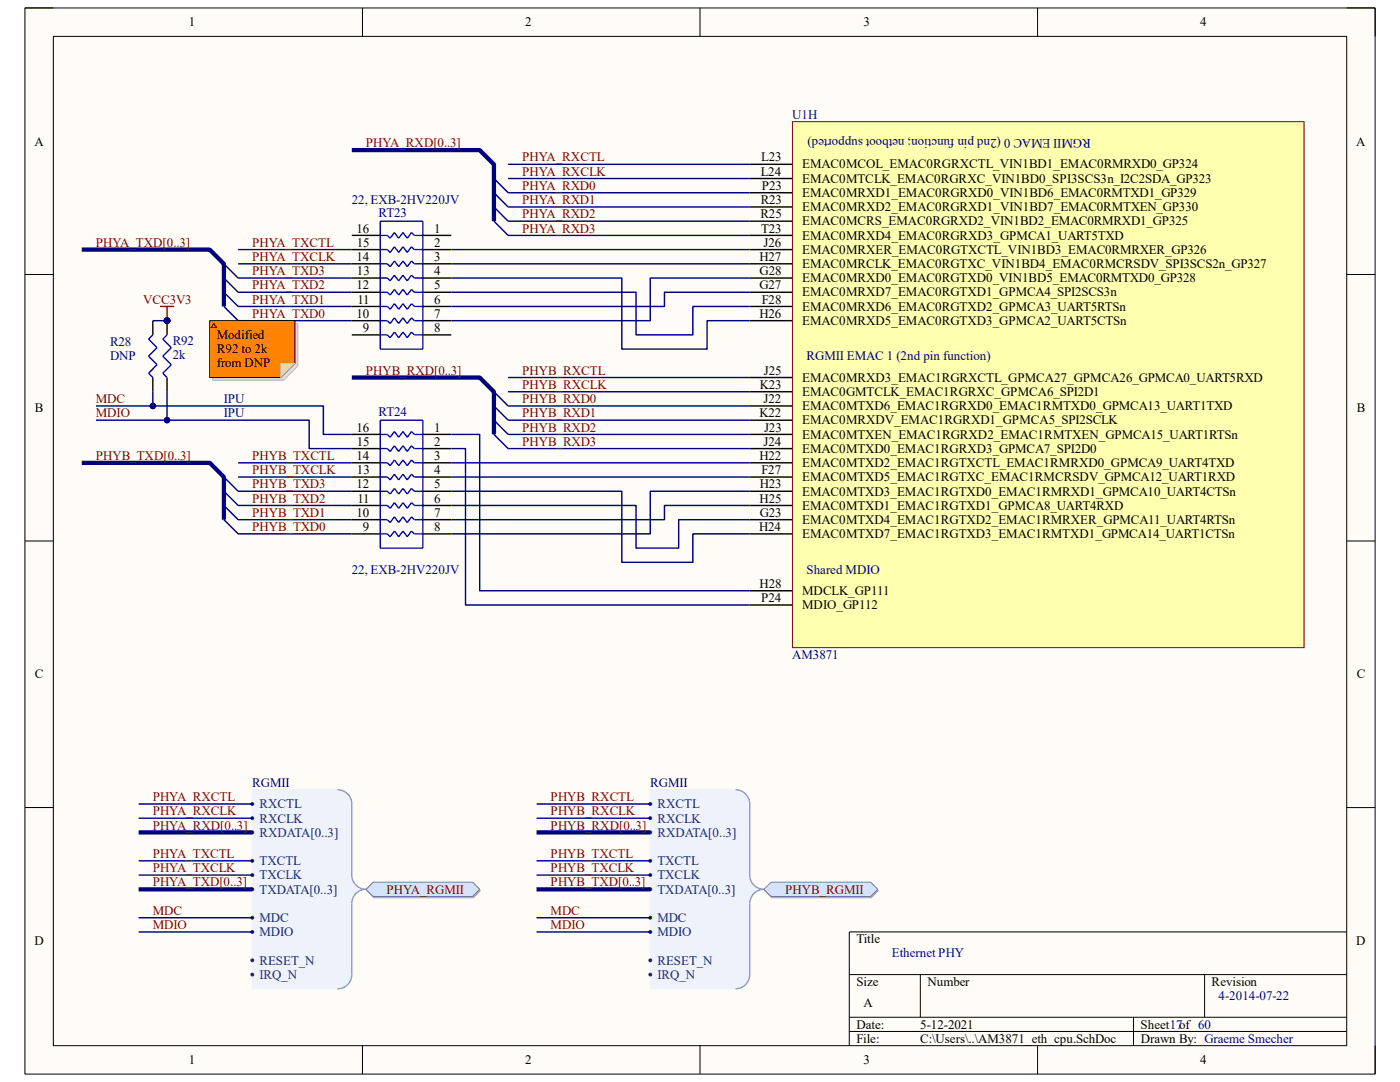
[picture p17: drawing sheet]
<svg xmlns="http://www.w3.org/2000/svg" width="279mm" height="216mm" viewBox="0 0 279 216" stroke-linecap="round" stroke-linejoin="round" font-family="sans-serif">
<defs><g id="words">
<g font-size="2.6">
<text x="37.7" y="5.2">1</text>
<text x="104.8" y="5.2">2</text>
<text x="172.3" y="5.2">3</text>
<text x="239.5" y="5.2">4</text>
<text x="6.9" y="29">A</text>
<text x="270.7" y="29">A</text>
<text x="151.8" y="35.1">L24</text>
<text x="151.9" y="32.2">L23</text>
<text x="160.1" y="33.6">EMAC0MCOL_EMAC0RGRXCTL_VIN1BD1_EMAC0RMRXD0_GP324</text>
<text x="151.8" y="40.7">R23</text>
<text x="152.1" y="37.9">P23</text>
<text x="160.1" y="39.3">EMAC0MRXD1_EMAC0RGRXD0_VIN1BD6_EMAC0RMTXD1_GP329</text>
<text x="160.1" y="36.4">EMAC0MTCLK_EMAC0RGRXC_VIN1BD0_SPI3SCS3n_I2C2SDA_GP323</text>
<text x="71.1" y="46.4">16</text>
<text x="86.7" y="46.4">1</text>
<text x="151.8" y="43.6">R25</text>
<text x="151.9" y="46.4">T23</text>
<text x="160.1" y="45">EMAC0MCRS_EMAC0RGRXD2_VIN1BD2_EMAC0RMRXD1_GP325</text>
<text x="160.1" y="42.1">EMAC0MRXD2_EMAC0RGRXD1_VIN1BD7_EMAC0RMTXEN_GP330</text>
<text x="160.1" y="47.8">EMAC0MRXD4_EMAC0RGRXD3_GPMCA1_UART5TXD</text>
<text x="71.1" y="52.1">14</text>
<text x="71.2" y="49.2">15</text>
<text x="86.7" y="49.2">2</text>
<text x="86.7" y="52.1">3</text>
<text x="151.6" y="52.1">H27</text>
<text x="152.4" y="49.2">J26</text>
<text x="160.1" y="53.5">EMAC0MRCLK_EMAC0RGTXC_VIN1BD4_EMAC0RMCRSDV_SPI3SCS2n_GP327</text>
<text x="160.1" y="50.6">EMAC0MRXER_EMAC0RGTXCTL_VIN1BD3_EMAC0RMRXER_GP326</text>
<text x="71.1" y="57.7">12</text>
<text x="71.2" y="54.9">13</text>
<text x="86.7" y="54.9">4</text>
<text x="86.7" y="57.7">5</text>
<text x="151.6" y="57.7">G27</text>
<text x="151.6" y="54.9">G28</text>
<text x="160.1" y="56.3">EMAC0MRXD0_EMAC0RGTXD0_VIN1BD5_EMAC0RMTXD0_GP328</text>
<text x="160.1" y="59.1">EMAC0MRXD7_EMAC0RGTXD1_GPMCA4_SPI2SCS3n</text>
<text x="71.1" y="63.4">10</text>
<text x="71.3" y="60.6">11</text>
<text x="86.7" y="60.6">6</text>
<text x="86.7" y="63.4">7</text>
<text x="151.6" y="63.4">H26</text>
<text x="152" y="60.6">F28</text>
<text x="160.1" y="64.8">EMAC0MRXD5_EMAC0RGTXD3_GPMCA2_UART5CTSn</text>
<text x="160.1" y="62">EMAC0MRXD6_EMAC0RGTXD2_GPMCA3_UART5RTSn</text>
<text x="43.3" y="67.6">Modified</text>
<text x="43.3" y="70.5">R92 to 2k</text>
<text x="72.4" y="66.3">9</text>
<text x="86.7" y="66.3">8</text>
<text x="43.3" y="73.3">from DNP</text>
<text x="151.6" y="77.6">K23</text>
<text x="152.4" y="74.8">J25</text>
<text x="160.1" y="76.2">EMAC0MRXD3_EMAC1RGRXCTL_GPMCA27_GPMCA26_GPMCA0_UART5RXD</text>
<text x="7" y="82.2">B</text>
<text x="151.6" y="83.3">K22</text>
<text x="152.4" y="80.4">J22</text>
<text x="160.1" y="79">EMAC0GMTCLK_EMAC1RGRXC_GPMCA6_SPI2D1</text>
<text x="160.1" y="81.8">EMAC0MTXD6_EMAC1RGRXD0_EMAC1RMTXD0_GPMCA13_UART1TXD</text>
<text x="270.8" y="82.2">B</text>
<text x="71.1" y="86.1">16</text>
<text x="71.2" y="88.9">15</text>
<text x="86.7" y="86.1">1</text>
<text x="86.7" y="88.9">2</text>
<text x="152.4" y="88.9">J24</text>
<text x="152.5" y="86.1">J23</text>
<text x="160.1" y="84.7">EMAC0MRXDV_EMAC1RGRXD1_GPMCA5_SPI2SCLK</text>
<text x="160.1" y="87.5">EMAC0MTXEN_EMAC1RGRXD2_EMAC1RMTXEN_GPMCA15_UART1RTSn</text>
<text x="71.1" y="91.8">14</text>
<text x="71.2" y="94.6">13</text>
<text x="86.7" y="91.8">3</text>
<text x="86.7" y="94.6">4</text>
<text x="151.6" y="91.8">H22</text>
<text x="152" y="94.6">F27</text>
<text x="160.1" y="90.3">EMAC0MTXD0_EMAC1RGRXD3_GPMCA7_SPI2D0</text>
<text x="160.1" y="93.2">EMAC0MTXD2_EMAC1RGTXCTL_EMAC1RMRXD0_GPMCA9_UART4TXD</text>
<text x="71.1" y="97.5">12</text>
<text x="71.3" y="100.3">11</text>
<text x="86.7" y="97.5">5</text>
<text x="86.7" y="100.3">6</text>
<text x="151.6" y="100.3">H25</text>
<text x="151.6" y="97.5">H23</text>
<text x="160.1" y="98.9">EMAC0MTXD3_EMAC1RGTXD0_EMAC1RMRXD1_GPMCA10_UART4CTSn</text>
<text x="160.1" y="101.7">EMAC0MTXD1_EMAC1RGTXD1_GPMCA8_UART4RXD</text>
<text x="160.1" y="96.1">EMAC0MTXD5_EMAC1RGTXC_EMAC1RMCRSDV_GPMCA12_UART1RXD</text>
<text x="71.1" y="103.1">10</text>
<text x="72.4" y="106">9</text>
<text x="86.7" y="103.1">7</text>
<text x="86.7" y="106">8</text>
<text x="151.5" y="106">H24</text>
<text x="151.6" y="103.1">G23</text>
<text x="160.1" y="104.6">EMAC0MTXD4_EMAC1RGTXD2_EMAC1RMRXER_GPMCA11_UART4RTSn</text>
<text x="160.1" y="107.4">EMAC0MTXD7_EMAC1RGTXD3_EMAC1RMTXD1_GPMCA14_UART1CTSn</text>
<text x="151.6" y="117.3">H28</text>
<text x="160.1" y="118.7">MDCLK_GP111</text>
<text x="151.9" y="120.1">P24</text>
<text x="160.1" y="121.6">MDIO_GP112</text>
<text x="7" y="135.4">C</text>
<text x="270.8" y="135.4">C</text>
<text x="6.9" y="188.6">D</text>
<text x="170.9" y="188.2">Title</text>
<text x="270.7" y="188.6">D</text>
<text x="170.9" y="196.7">Size</text>
<text x="185.1" y="196.7">Number</text>
<text x="241.8" y="196.7">Revision</text>
<text x="172.3" y="201">A</text>
<text x="170.9" y="205.2">Date:</text>
<text x="170.9" y="208.1">File:</text>
<text x="183.6" y="208.1">C:\Users\..\AM3871_eth_cpu.SchDoc</text>
<text x="183.6" y="205.2">5-12-2021</text>
<text x="227.6" y="205.2">Sheet17of 60</text>
<text x="227.6" y="208.1">Drawn By: Graeme Smecher</text>
<text x="37.7" y="212.3">1</text>
<text x="104.8" y="212.3">2</text>
<text x="172.3" y="212.3">3</text>
<text x="239.5" y="212.3">4</text>
</g>
<g font-size="2.6" fill="#000080">
<text x="158.1" y="23.7">U1H</text>
<text x="217.7" y="27.7" transform="rotate(-180 217.7 27.7)">RGMII EMAC 0 (2nd pin function; netboot supported)</text>
<text x="70.2" y="40.7">22, EXB-2HV220JV</text>
<text x="75.6" y="43.3">RT23</text>
<text x="22" y="71.9">DNP</text>
<text x="22" y="69.1">R28</text>
<text x="34.5" y="71.6">2k</text>
<text x="34.5" y="68.8">R92</text>
<text x="161" y="71.9">RGMII EMAC 1 (2nd pin function)</text>
<text x="44.7" y="80.4">IPU</text>
<text x="44.7" y="83.3">IPU</text>
<text x="75.6" y="83">RT24</text>
<text x="70.2" y="114.5">22, EXB-2HV220JV</text>
<text x="161" y="114.5">Shared MDIO</text>
<text x="158.1" y="131.5">AM3871</text>
<text x="50.3" y="157">RGMII</text>
<text x="129.8" y="157">RGMII</text>
<text x="178" y="191.1">Ethernet PHY</text>
<text x="243.2" y="199.6">4-2014-07-22</text>
</g>
<g font-size="2.6" fill="#800000">
<text x="73" y="29.4">PHYA_RXD[0..3]</text>
<text x="104.2" y="32.2">PHYA_RXCTL</text>
<text x="104.2" y="35.1">PHYA_RXCLK</text>
<text x="104.2" y="37.9">PHYA_RXD0</text>
<text x="104.2" y="40.7">PHYA_RXD1</text>
<text x="104.2" y="43.6">PHYA_RXD2</text>
<text x="104.2" y="46.4">PHYA_RXD3</text>
<text x="19.1" y="49.2">PHYA_TXD[0..3]</text>
<text x="50.3" y="49.2">PHYA_TXCTL</text>
<text x="50.3" y="52.1">PHYA_TXCLK</text>
<text x="50.3" y="57.7">PHYA_TXD2</text>
<text x="50.3" y="54.9">PHYA_TXD3</text>
<text x="28.6" y="60.6">VCC3V3</text>
<text x="50.3" y="63.4">PHYA_TXD0</text>
<text x="50.3" y="60.6">PHYA_TXD1</text>
<text x="73" y="74.8">PHYB_RXD[0..3]</text>
<text x="104.2" y="74.8">PHYB_RXCTL</text>
<text x="104.2" y="77.6">PHYB_RXCLK</text>
<text x="19.1" y="80.4">MDC</text>
<text x="19.1" y="83.3">MDIO</text>
<text x="104.2" y="80.4">PHYB_RXD0</text>
<text x="104.2" y="83.3">PHYB_RXD1</text>
<text x="104.2" y="86.1">PHYB_RXD2</text>
<text x="104.2" y="88.9">PHYB_RXD3</text>
<text x="19.1" y="91.8">PHYB_TXD[0..3]</text>
<text x="50.3" y="91.8">PHYB_TXCTL</text>
<text x="50.3" y="94.6">PHYB_TXCLK</text>
<text x="50.3" y="100.3">PHYB_TXD2</text>
<text x="50.3" y="97.5">PHYB_TXD3</text>
<text x="50.3" y="106">PHYB_TXD0</text>
<text x="50.3" y="103.1">PHYB_TXD1</text>
<text x="30.5" y="159.9">PHYA_RXCTL</text>
<text x="109.9" y="159.9">PHYB_RXCTL</text>
<text x="30.5" y="162.7">PHYA_RXCLK</text>
<text x="30.5" y="165.5">PHYA_RXD[0..3]</text>
<text x="109.9" y="162.7">PHYB_RXCLK</text>
<text x="109.9" y="165.5">PHYB_RXD[0..3]</text>
<text x="30.5" y="171.2">PHYA_TXCTL</text>
<text x="109.9" y="171.2">PHYB_TXCTL</text>
<text x="30.5" y="174">PHYA_TXCLK</text>
<text x="30.5" y="176.9">PHYA_TXD[0..3]</text>
<text x="77.1" y="178.3">PHYA_RGMII</text>
<text x="109.9" y="174">PHYB_TXCLK</text>
<text x="109.9" y="176.9">PHYB_TXD[0..3]</text>
<text x="156.7" y="178.3">PHYB_RGMII</text>
<text x="30.5" y="182.5">MDC</text>
<text x="30.5" y="185.4">MDIO</text>
<text x="109.9" y="182.5">MDC</text>
<text x="109.9" y="185.4">MDIO</text>
</g>
<g font-size="2.6" fill="#003a70">
<text x="51.8" y="161.3">RXCTL</text>
<text x="131.2" y="161.3">RXCTL</text>
<text x="51.8" y="164.1">RXCLK</text>
<text x="51.8" y="167">RXDATA[0..3]</text>
<text x="131.2" y="164.1">RXCLK</text>
<text x="131.2" y="167">RXDATA[0..3]</text>
<text x="51.8" y="172.6">TXCTL</text>
<text x="131.2" y="172.6">TXCTL</text>
<text x="51.8" y="175.5">TXCLK</text>
<text x="51.8" y="178.3">TXDATA[0..3]</text>
<text x="131.2" y="175.5">TXCLK</text>
<text x="131.2" y="178.3">TXDATA[0..3]</text>
<text x="51.8" y="184">MDC</text>
<text x="131.2" y="184">MDC</text>
<text x="51.8" y="186.8">MDIO</text>
<text x="131.2" y="186.8">MDIO</text>
<text x="51.8" y="192.5">RESET_N</text>
<text x="51.8" y="195.3">IRQ_N</text>
<text x="131.2" y="192.5">RESET_N</text>
<text x="131.2" y="195.3">IRQ_N</text>
</g>
</g></defs>
<path d="M5 1.6h269.4v212.7h-269.4z" fill-rule="evenodd" fill="#fffcf8"/>
<path d="M5 1.6h269.4v212.7h-269.4z" fill="none" stroke="#000" stroke-width=".2"/>
<path d="M10.6 7.3h258.2v201.4h-258.2z" fill-rule="evenodd" fill="#fffcf8"/>
<g fill="none" stroke="#000" stroke-width=".2">
<path d="M5 1.6h5.6M10.6 7.3h258.2v201.4h-258.2zM72.3 1.6v5.7M139.7 1.6v5.7M207.1 1.6v5.7M268.8 1.6h5.6v5.7M5 54.8h5.6M268.8 54.8h5.6M5 107.9h5.6M268.8 107.9h5.6M5 161.1h5.6M268.8 161.1h5.6"/>
<path d="M169.5 194.5h99.3M183.7 194.5v8.5M240.4 194.5v8.5M268.8 186h-99.3v22.7M72.3 208.7v5.6M139.7 208.7v5.6M169.5 203h99.3M169.5 205.8h99.3M207.1 208.7v5.6M226.2 203v5.7M274.4 208.7v5.6"/>
</g>
<path d="M50.4 157.6h17l1.4 .3 1.1 1.1 .3 1.4v14.9l.7 1.2 1.4 1-1.4 .9-.7 1.2v14.9l-.3 1.4-1.1 1-1.4 .4h-17z" fill-rule="evenodd" fill="#edf2fb"/>
<path d="M50.4 157.6h17l1.4 .3 1.1 1.1 .3 1.4v14.9l.7 1.2 1.4 1-1.4 .9-.7 1.2v14.9l-.3 1.4-1.1 1-1.4 .4h-17z" fill="none" stroke="#edf2fb" stroke-width=".2"/>
<path d="M67.4 157.6a2.84 2.84 0 0 1 2.8 2.8M70.2 160.4v14.2a2.84 2.84 0 0 0 2.8 2.9 2.84 2.84 0 0 0-2.8 2.8v14.2a2.84 2.84 0 0 1-2.8 2.8" fill="none" stroke="#8f9ec9" stroke-width=".29"/>
<circle cx="50.4" cy="160.4" r=".28" fill="#003a70"/>
<circle cx="50.4" cy="160.4" r=".28" fill="none" stroke="#003a70" stroke-width=".2"/>
<circle cx="50.4" cy="174.6" r=".28" fill="#003a70"/>
<circle cx="50.4" cy="174.6" r=".28" fill="none" stroke="#003a70" stroke-width=".2"/>
<circle cx="50.4" cy="177.4" r=".28" fill="#003a70"/>
<circle cx="50.4" cy="177.4" r=".28" fill="none" stroke="#003a70" stroke-width=".2"/>
<circle cx="50.4" cy="171.8" r=".28" fill="#003a70"/>
<circle cx="50.4" cy="171.8" r=".28" fill="none" stroke="#003a70" stroke-width=".2"/>
<circle cx="50.4" cy="163.3" r=".28" fill="#003a70"/>
<circle cx="50.4" cy="163.3" r=".28" fill="none" stroke="#003a70" stroke-width=".2"/>
<circle cx="50.4" cy="166.1" r=".28" fill="#003a70"/>
<circle cx="50.4" cy="166.1" r=".28" fill="none" stroke="#003a70" stroke-width=".2"/>
<circle cx="50.4" cy="186" r=".28" fill="#003a70"/>
<circle cx="50.4" cy="186" r=".28" fill="none" stroke="#003a70" stroke-width=".2"/>
<circle cx="50.4" cy="191.6" r=".28" fill="#003a70"/>
<circle cx="50.4" cy="191.6" r=".28" fill="none" stroke="#003a70" stroke-width=".2"/>
<circle cx="50.4" cy="183.1" r=".28" fill="#003a70"/>
<circle cx="50.4" cy="183.1" r=".28" fill="none" stroke="#003a70" stroke-width=".2"/>
<circle cx="50.4" cy="194.5" r=".28" fill="#003a70"/>
<circle cx="50.4" cy="194.5" r=".28" fill="none" stroke="#003a70" stroke-width=".2"/>
<g fill="none" stroke="#000080" stroke-width=".29">
<path d="M98.6 35.6l2.8 2.9h48.2M98.6 38.5l2.8 2.8h48.2M101.4 32.8h48.2M101.4 35.6h48.2M98.6 41.3l2.8 2.8h48.2M98.6 44.1l2.8 2.9h48.2M98.6 78.2l2.8 2.8h48.2M101.4 75.3h48.2M101.4 78.2h48.2M44.7 95.2l2.8 2.8h22.7M44.7 98l2.8 2.9h22.7M47.5 92.4h22.7"/>
<path d="M47.5 95.2h22.7M98.6 81l2.8 2.8h48.2M98.6 83.8l2.8 2.9h48.2M98.6 86.7l2.8 2.8h48.2M44.7 100.9l2.8 2.8h22.7M44.7 103.7l2.8 2.8h22.7M27.7 160.4h22.7M27.7 163.3h22.7M27.7 171.8h22.7M27.7 174.6h22.7M27.7 183.1h22.7M27.7 186h22.7"/>
</g>
<path d="M44.7 52.6l2.8 2.9h22.7M44.7 55.5l2.8 2.8h22.7M44.7 58.3l2.8 2.9h22.7M47.5 49.8h22.7M47.5 52.6h22.7M44.7 61.2l2.8 2.8h22.7" fill="none" stroke="#000080" stroke-width=".28"/>
<path d="M70.2 30h25.5l2.9 2.8v11.3M16.3 49.8h25.5l2.9 2.8v8.6M70.2 75.3h25.5l2.9 2.9v8.5M16.3 92.4h25.5l2.9 2.8v8.5M27.7 166.1h22.7M27.7 177.5h22.7" fill="none" stroke="#000080" stroke-width=".85" stroke-linecap="butt"/>
<path d="M73.2 177.7l1.4-1.4h19.9l1.4 1.4-1.4 1.4h-19.9z" fill-rule="evenodd" fill="#bac0ca"/>
<path d="M73.2 177.7l1.4-1.4h19.9l1.4 1.4-1.4 1.4h-19.9z" fill="none" stroke="#a6acb6" stroke-width=".2"/>
<path d="M73 177.5l1.5-1.5h19.8l1.4 1.5-1.4 1.4h-19.8z" fill-rule="evenodd" fill="#d5e4ff"/>
<path d="M73 177.5l1.5-1.5h19.8l1.4 1.5-1.4 1.4h-19.8z" fill="none" stroke="#71809b" stroke-width=".2"/>
<path d="M129.8 157.6h17l1.4 .3 1.1 1.1 .3 1.4v14.9l.7 1.2 1.5 1-1.5 .9-.7 1.2v14.9l-.3 1.4-1.1 1-1.4 .4h-17z" fill-rule="evenodd" fill="#edf2fb"/>
<path d="M129.8 157.6h17l1.4 .3 1.1 1.1 .3 1.4v14.9l.7 1.2 1.5 1-1.5 .9-.7 1.2v14.9l-.3 1.4-1.1 1-1.4 .4h-17z" fill="none" stroke="#edf2fb" stroke-width=".2"/>
<path d="M146.8 157.6a2.84 2.84 0 0 1 2.8 2.8M149.6 160.4v14.2a2.84 2.84 0 0 0 2.9 2.9 2.84 2.84 0 0 0-2.9 2.8v14.2a2.84 2.84 0 0 1-2.8 2.8" fill="none" stroke="#8f9ec9" stroke-width=".29"/>
<circle cx="129.8" cy="160.4" r=".28" fill="#003a70"/>
<circle cx="129.8" cy="160.4" r=".28" fill="none" stroke="#003a70" stroke-width=".2"/>
<circle cx="129.8" cy="174.6" r=".28" fill="#003a70"/>
<circle cx="129.8" cy="174.6" r=".28" fill="none" stroke="#003a70" stroke-width=".2"/>
<circle cx="129.8" cy="177.4" r=".28" fill="#003a70"/>
<circle cx="129.8" cy="177.4" r=".28" fill="none" stroke="#003a70" stroke-width=".2"/>
<circle cx="129.8" cy="171.8" r=".28" fill="#003a70"/>
<circle cx="129.8" cy="171.8" r=".28" fill="none" stroke="#003a70" stroke-width=".2"/>
<circle cx="129.8" cy="163.3" r=".28" fill="#003a70"/>
<circle cx="129.8" cy="163.3" r=".28" fill="none" stroke="#003a70" stroke-width=".2"/>
<circle cx="129.8" cy="166.1" r=".28" fill="#003a70"/>
<circle cx="129.8" cy="166.1" r=".28" fill="none" stroke="#003a70" stroke-width=".2"/>
<circle cx="129.8" cy="186" r=".28" fill="#003a70"/>
<circle cx="129.8" cy="186" r=".28" fill="none" stroke="#003a70" stroke-width=".2"/>
<circle cx="129.8" cy="191.6" r=".28" fill="#003a70"/>
<circle cx="129.8" cy="191.6" r=".28" fill="none" stroke="#003a70" stroke-width=".2"/>
<circle cx="129.8" cy="183.1" r=".28" fill="#003a70"/>
<circle cx="129.8" cy="183.1" r=".28" fill="none" stroke="#003a70" stroke-width=".2"/>
<circle cx="129.8" cy="194.5" r=".28" fill="#003a70"/>
<circle cx="129.8" cy="194.5" r=".28" fill="none" stroke="#003a70" stroke-width=".2"/>
<path d="M107.1 160.4h22.7M107.1 163.3h22.7M107.1 171.8h22.7M107.1 174.6h22.7M107.1 183.1h22.7M107.1 186h22.7" fill="none" stroke="#000080" stroke-width=".29"/>
<path d="M107.1 166.1h22.7M107.1 177.5h22.7" fill="none" stroke="#000080" stroke-width=".85" stroke-linecap="butt"/>
<path d="M152.6 177.7l1.4-1.4h19.9l1.4 1.4-1.4 1.4h-19.9z" fill-rule="evenodd" fill="#bac0ca"/>
<path d="M152.6 177.7l1.4-1.4h19.9l1.4 1.4-1.4 1.4h-19.9z" fill="none" stroke="#a6acb6" stroke-width=".2"/>
<path d="M152.5 177.5l1.4-1.5h19.8l1.5 1.5-1.5 1.4h-19.8z" fill-rule="evenodd" fill="#d5e4ff"/>
<path d="M152.5 177.5l1.4-1.5h19.8l1.5 1.5-1.5 1.4h-19.8z" fill="none" stroke="#71809b" stroke-width=".2"/>
<circle cx="33.3" cy="64" r=".57" fill="#000080"/>
<circle cx="33.3" cy="64" r=".57" fill="none" stroke="#000080" stroke-width=".2"/>
<path d="M33.3 64v2.8" fill="none" stroke="#000" stroke-width=".28"/>
<circle cx="33.3" cy="64" r=".57" fill="#000080"/>
<circle cx="33.3" cy="64" r=".57" fill="none" stroke="#000080" stroke-width=".2"/>
<path d="M33.3 75.3v2.9" fill="none" stroke="#000" stroke-width=".28"/>
<path d="M33.3 66.8l-.8 .9 1.7 1.7-1.7 1.7 1.7 1.7-1.7 1.7 .8 .8" fill="none" stroke="#00f" stroke-width=".28"/>
<path d="M31.9 61.2h2.9M33.3 61.2v2.8" fill="none" stroke="#800000" stroke-width=".28"/>
<circle cx="33.3" cy="64" r=".57" fill="#000080"/>
<circle cx="33.3" cy="64" r=".57" fill="none" stroke="#000080" stroke-width=".2"/>
<path d="M158.1 24.3h102.2v104.9h-102.2z" fill-rule="evenodd" fill="#ffffb0"/>
<path d="M158.1 24.3h102.2v104.9h-102.2z" fill="none" stroke="#800000" stroke-width=".2"/>
<g fill="none" stroke="#000" stroke-width=".29">
<path d="M149.6 32.8h8.5M149.6 38.5h8.5M149.6 35.6h8.5M149.6 44.1h8.5M149.6 52.6h8.5M149.6 55.5h8.5M149.6 41.3h8.5M149.6 47h8.5M149.6 58.3h8.5M149.6 49.8h8.5M149.6 75.3h8.5M149.6 78.2h8.5"/>
<path d="M149.6 64h8.5M149.6 61.2h8.5M149.6 98h8.5M149.6 83.8h8.5M149.6 89.5h8.5M149.6 92.4h8.5M149.6 95.2h8.5M149.6 81h8.5M149.6 86.7h8.5M149.6 117.9h8.5M149.6 100.9h8.5M149.6 103.7h8.5"/>
<path d="M149.6 106.5h8.5M149.6 120.7h8.5"/>
</g>
<path d="M33.3 78.2v5.6" fill="none" stroke="#000080" stroke-width=".28"/>
<circle cx="33.3" cy="83.8" r=".57" fill="#000080"/>
<circle cx="33.3" cy="83.8" r=".57" fill="none" stroke="#000080" stroke-width=".2"/>
<path d="M30.5 64v2.8M30.5 75.3v2.9" fill="none" stroke="#000" stroke-width=".28"/>
<path d="M30.5 66.8l-.9 .9 1.8 1.7-1.8 1.7 1.8 1.7-1.8 1.7 .9 .8" fill="none" stroke="#00f" stroke-width=".28"/>
<path d="M30.5 78.2v2.8" fill="none" stroke="#000080" stroke-width=".28"/>
<circle cx="30.5" cy="81" r=".57" fill="#000080"/>
<circle cx="30.5" cy="81" r=".57" fill="none" stroke="#000080" stroke-width=".2"/>
<path d="M30.5 64h2.8" fill="none" stroke="#000080" stroke-width=".28"/>
<circle cx="33.3" cy="64" r=".57" fill="#000080"/>
<circle cx="33.3" cy="64" r=".57" fill="none" stroke="#000080" stroke-width=".2"/>
<g fill="none" stroke="#000" stroke-width=".29">
<path d="M84.4 47h5.7M84.4 49.8h5.7M84.4 52.6h5.7M84.4 55.5h5.7M84.4 58.3h5.7M84.4 61.2h5.7M84.4 64h5.7M84.4 66.8h5.7M70.2 86.7h5.7M70.2 89.5h5.7M70.2 92.4h5.7M70.2 95.2h5.7"/>
<path d="M70.2 98h5.7M84.4 86.7h5.7M84.4 89.5h5.7M84.4 92.4h5.7M84.4 95.2h5.7M84.4 98h5.7M70.2 100.9h5.7M70.2 103.7h5.7M70.2 106.5h5.7M84.4 100.9h5.7M84.4 103.7h5.7M84.4 106.5h5.7"/>
</g>
<path d="M70.2 47h5.7M70.2 49.8h5.7M70.2 52.6h5.7M70.2 55.5h5.7M70.2 58.3h5.7M70.2 61.2h5.7M70.2 64h5.7M70.2 66.8h5.7" fill="none" stroke="#000" stroke-width=".28"/>
<path d="M75.9 44.1h8.5v25.6h-8.5zM75.9 47h1.4l.6 .5 .8-1.1 .9 1.1 .8-1.1 .9 1.1 .8-1.1 .6 .6h1.7M75.9 49.8h1.4l.6 .6 .8-1.2 .9 1.2 .8-1.2 .9 1.2 .8-1.2 .6 .6h1.7M75.9 52.6h1.4l.6 .6 .8-1.1 .9 1.1 .8-1.1 .9 1.1 .8-1.1 .6 .5h1.7M75.9 55.5h1.4l.6 .5 .8-1.1 .9 1.1 .8-1.1 .9 1.1 .8-1.1 .6 .6h1.7M75.9 58.3h1.4l.6 .6 .8-1.2 .9 1.2 .8-1.2 .9 1.2 .8-1.2 .6 .6h1.7M75.9 61.2h1.4l.6 .5 .8-1.1 .9 1.1 .8-1.1 .9 1.1 .8-1.1 .6 .6h1.7M75.9 64h1.4l.6 .6 .8-1.2 .9 1.2 .8-1.2 .9 1.2 .8-1.2 .6 .6h1.7M75.9 66.8h1.4l.6 .6 .8-1.1 .9 1.1 .8-1.1 .9 1.1 .8-1.1 .6 .5h1.7M75.9 83.8h8.5" fill="none" stroke="#00f" stroke-width=".28"/>
<path d="M75.9 83.8v25.6h8.5v-25.6M75.9 86.7h1.4l.6 .5 .8-1.1 .9 1.1 .8-1.1 .9 1.1 .8-1.1 .6 .6h1.7M75.9 89.5h1.4l.6 .6 .8-1.2 .9 1.2 .8-1.2 .9 1.2 .8-1.2 .6 .6h1.7M75.9 92.4h1.4l.6 .5 .8-1.1 .9 1.1 .8-1.1 .9 1.1 .8-1.1 .6 .6h1.7M75.9 95.2h1.4l.6 .6 .8-1.2 .9 1.2 .8-1.2 .9 1.2 .8-1.2 .6 .6h1.7M75.9 98h1.4l.6 .6 .8-1.1 .9 1.1 .8-1.1 .9 1.1 .8-1.1 .6 .5h1.7M75.9 100.9h1.4l.6 .5 .8-1.1 .9 1.1 .8-1.1 .9 1.1 .8-1.1 .6 .6h1.7M75.9 103.7h1.4l.6 .6 .8-1.2 .9 1.2 .8-1.2 .9 1.2 .8-1.2 .6 .6h1.7M75.9 106.5h1.4l.6 .6 .8-1.1 .9 1.1 .8-1.1 .9 1.1 .8-1.1 .6 .5h1.7" fill="none" stroke="#00f" stroke-width=".29"/>
<g fill="none" stroke="#000080" stroke-width=".29">
<path d="M90.1 58.3h36.8v8.5h11.4v-5.6h11.3M90.1 55.5h34v14.2h17v-5.7h8.5M90.1 49.8h59.5M90.1 52.6h59.5M149.6 55.5h-19.8v8.5h-39.7M149.6 58.3h-17v2.9h-42.5M19.2 81h45.3v5.7h5.7M19.2 83.8h42.5v5.7h8.5M90.1 98h34v14.2h14.2v-5.7h11.3M90.1 86.7h5.6v31.2h53.9M90.1 89.5h2.8v31.2h56.7M90.1 95.2h59.5"/>
<path d="M90.1 92.4h59.5M149.6 98h-19.8v8.5h-39.7M90.1 100.9h36.8v8.5h8.5v-5.7h14.2M149.6 100.9h-17v2.8h-42.5"/>
</g>
<path d="M42.4 64.6h17v8.5l-2.8 2.8h-14.2z" fill-rule="evenodd" fill="#e0dad2"/>
<path d="M42.4 64.6h17v8.5l-2.8 2.8h-14.2z" fill="none" stroke="#bfbdba" stroke-width=".2"/>
<path d="M41.8 64h17.1v8.5l-2.9 2.8h-14.2z" fill-rule="evenodd" fill="#fd8300"/>
<path d="M41.8 64h17.1v8.5l-2.9 2.8h-14.2z" fill="none" stroke="#000" stroke-width=".2"/>
<path d="M56 72.5h2.9l-2.9 2.8z" fill="#f1d7ba"/>
<path d="M56 72.5h2.9l-2.9 2.8z" fill="none" stroke="#bfbdba" stroke-width=".2"/>
<path d="M42.7 64.6l.6 .8h-1.2z" fill="#ff6900"/>
<path d="M42.7 64.6l.6 .8h-1.2z" fill="none" stroke="#300" stroke-width=".2"/>
<use href="#words"/>
</svg>
